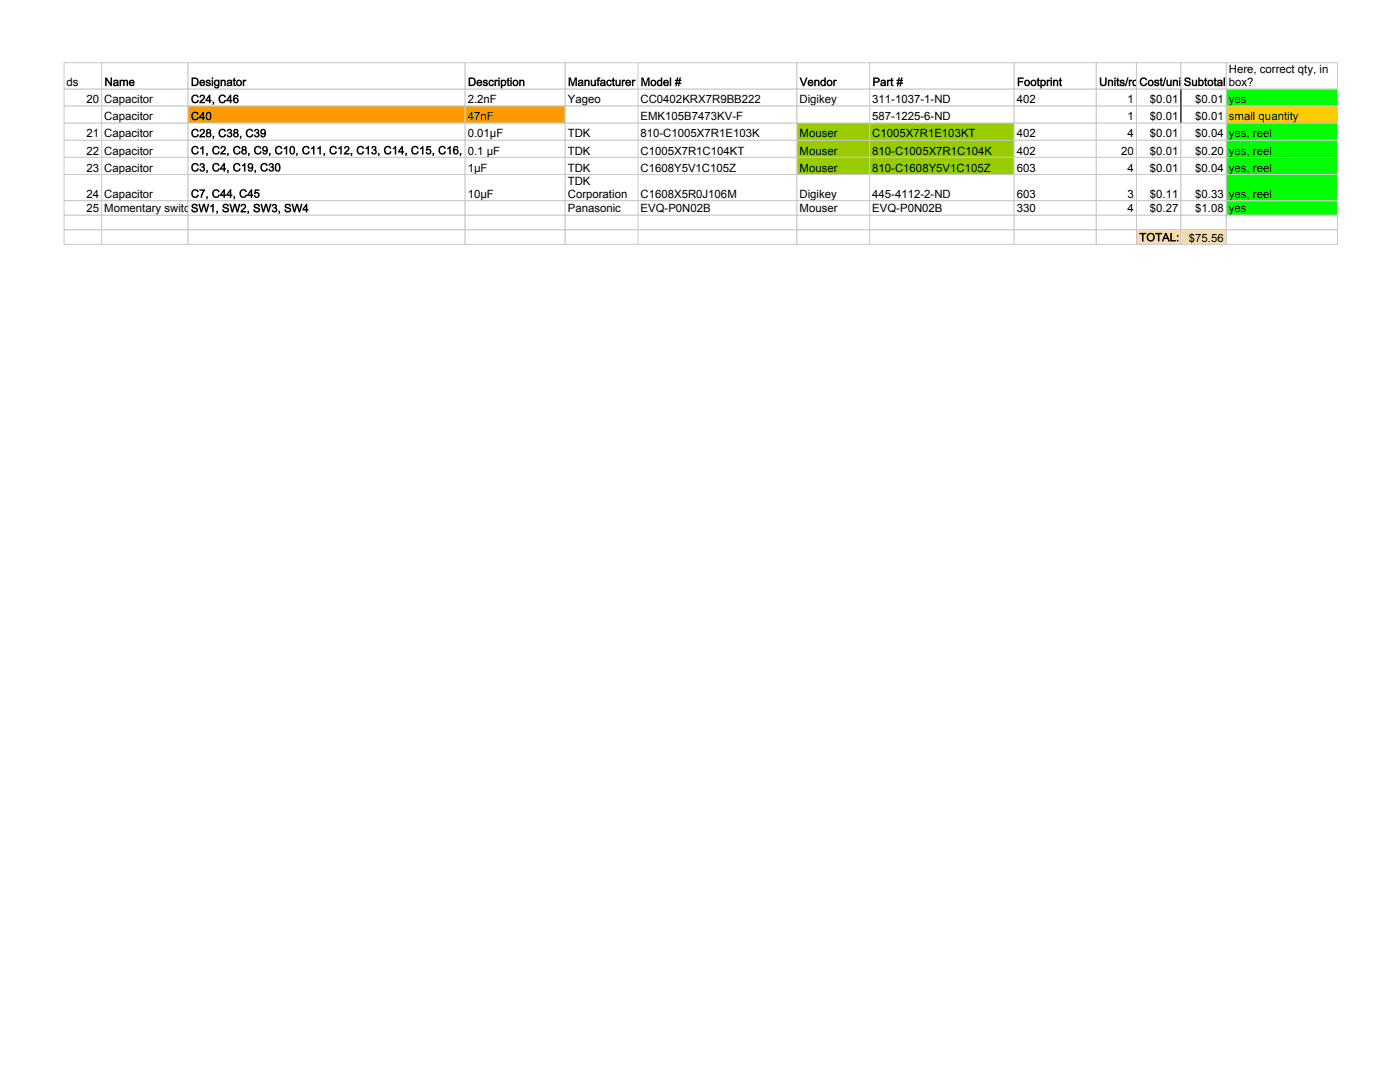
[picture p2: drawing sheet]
<svg xmlns="http://www.w3.org/2000/svg" width="279mm" height="216mm" viewBox="0 0 279 216" stroke-linecap="round" stroke-linejoin="round" font-family="sans-serif">
<defs><g id="words">
<g font-size="2.3">
<text x="13.3" y="17.2">ds</text>
<text x="245.2" y="14.6">Here, correct qty, in</text>
<text x="245.2" y="17.2">box?</text>
<text x="17.3" y="20.6">20</text>
<text x="20.8" y="20.6">Capacitor</text>
<text x="93.3" y="20.6">2.2nF</text>
<text x="113.3" y="20.6">Yageo</text>
<text x="127.8" y="20.6">CC0402KRX7R9BB222</text>
<text x="159.6" y="20.6">Digikey</text>
<text x="174.1" y="20.6">311-1037-1-ND</text>
<text x="202.9" y="20.6">402</text>
<text x="225" y="20.6">1</text>
<text x="229.5" y="20.6">$0.01</text>
<text x="238.5" y="20.6">$0.01</text>
<text x="245.2" y="20.6">yes</text>
<text x="17.3" y="27.4">21</text>
<text x="20.8" y="24">Capacitor</text>
<text x="20.8" y="27.4">Capacitor</text>
<text x="93.3" y="24">47nF</text>
<text x="93.3" y="27.4">0.01μF</text>
<text x="113.3" y="27.4">TDK</text>
<text x="127.8" y="24">EMK105B7473KV-F</text>
<text x="127.8" y="27.4">810-C1005X7R1E103K</text>
<text x="159.6" y="27.4">Mouser</text>
<text x="174.1" y="24">587-1225-6-ND</text>
<text x="174.1" y="27.4">C1005X7R1E103KT</text>
<text x="202.9" y="27.4">402</text>
<text x="225" y="24">1</text>
<text x="225" y="27.4">4</text>
<text x="229.5" y="24">$0.01</text>
<text x="229.5" y="27.4">$0.01</text>
<text x="238.5" y="24">$0.01</text>
<text x="238.5" y="27.4">$0.04</text>
<text x="245.2" y="24">small quantity</text>
<text x="245.2" y="27.4">yes, reel</text>
<text x="17.3" y="30.9">22</text>
<text x="17.3" y="34.3">23</text>
<text x="20.8" y="30.9">Capacitor</text>
<text x="20.8" y="34.3">Capacitor</text>
<text x="93.3" y="30.9">0.1 μF</text>
<text x="93.3" y="34.3">1μF</text>
<text x="113.3" y="30.9">TDK</text>
<text x="113.3" y="34.3">TDK</text>
<text x="127.8" y="30.9">C1005X7R1C104KT</text>
<text x="127.8" y="34.3">C1608Y5V1C105Z</text>
<text x="159.6" y="30.9">Mouser</text>
<text x="159.6" y="34.3">Mouser</text>
<text x="174.1" y="30.9">810-C1005X7R1C104K</text>
<text x="174.1" y="34.3">810-C1608Y5V1C105Z</text>
<text x="202.9" y="30.9">402</text>
<text x="202.9" y="34.3">603</text>
<text x="223.8" y="30.9">20</text>
<text x="225" y="34.3">4</text>
<text x="229.5" y="30.9">$0.01</text>
<text x="229.5" y="34.3">$0.01</text>
<text x="238.5" y="30.9">$0.20</text>
<text x="238.5" y="34.3">$0.04</text>
<text x="245.2" y="30.9">yes, reel</text>
<text x="245.2" y="34.3">yes, reel</text>
<text x="17.3" y="39.5">24</text>
<text x="20.8" y="39.5">Capacitor</text>
<text x="93.3" y="39.5">10μF</text>
<text x="113.3" y="36.9">TDK</text>
<text x="113.3" y="39.5">Corporation</text>
<text x="127.8" y="39.5">C1608X5R0J106M</text>
<text x="159.6" y="39.5">Digikey</text>
<text x="174.1" y="39.5">445-4112-2-ND</text>
<text x="202.9" y="39.5">603</text>
<text x="225" y="39.5">3</text>
<text x="229.5" y="39.5">$0.11</text>
<text x="238.5" y="39.5">$0.33</text>
<text x="245.2" y="39.5">yes, reel</text>
<text x="17.3" y="42.4">25</text>
<text x="20.8" y="42.4">Momentary switch</text>
<text x="113.3" y="42.4">Panasonic</text>
<text x="127.8" y="42.4">EVQ-P0N02B</text>
<text x="159.6" y="42.4">Mouser</text>
<text x="174.1" y="42.4">EVQ-P0N02B</text>
<text x="202.9" y="42.4">330</text>
<text x="225" y="42.4">4</text>
<text x="229.5" y="42.4">$0.27</text>
<text x="238.5" y="42.4">$1.08</text>
<text x="245.2" y="42.4">yes</text>
<text x="237.3" y="48.2">$75.56</text>
</g>
<g font-size="2.3" fill="#fff">
<text x="20.8" y="17.2">Name</text>
<text x="38" y="17.2">Designator</text>
<text x="93.3" y="17.2">Description</text>
<text x="113.3" y="17.2">Manufacturer</text>
<text x="127.8" y="17.2">Model #</text>
<text x="159.6" y="17.2">Vendor</text>
<text x="174.1" y="17.2">Part #</text>
<text x="202.9" y="17.2">Footprint</text>
<text x="219.3" y="17.2">Units/robot</text>
<text x="227.3" y="17.2">Cost/unit</text>
<text x="236.2" y="17.2">Subtotal</text>
<text x="38" y="20.6">C24, C46</text>
<text x="38" y="27.4">C28, C38, C39</text>
<text x="38" y="30.8">C1, C2, C8, C9, C10, C11, C12, C13, C14, C15, C16, C17, C18, C21, C31, C32, C33, C34, C36, C37, C42</text>
<text x="38" y="34.3">C3, C4, C19, C30</text>
<text x="38" y="39.5">C7, C44, C45</text>
<text x="38" y="42.4">SW1, SW2, SW3, SW4</text>
</g>
<text font-size="2.3" fill="#f90" x="38" y="24">C40</text>
<text font-size="2.3" fill="#fadcb3" x="227.3" y="48.2">TOTAL:</text>
</g></defs>
<path d="M12.8 17.8h7.5v3.4h-7.5z" fill="none" stroke="#c8c8c8" stroke-width=".2"/>
<path d="M20.3 17.8h17.2v3.4h-17.2z" fill="#fff"/>
<path d="M20.3 17.8h17.2v3.4h-17.2z" fill="none" stroke="#c8c8c8" stroke-width=".2"/>
<path d="M37.5 17.8h55.3v3.4h-55.3z" fill="#fff"/>
<path d="M37.5 17.8h55.3v3.4h-55.3z" fill="none" stroke="#c8c8c8" stroke-width=".2"/>
<path d="M38.4 19.1a.76 .76 0 0 1 1.3 .3l-.3 .1a.48 .48 0 0 0-.7-.3 .48 .48 0 0 0-.2 .6 .46 .46 0 0 0 .3 .5 .46 .46 0 0 0 .5-.1l.1-.3 .3 .1a.83 .83 0 0 1-1.2 .5 .83 .83 0 0 1-.2-1.3zM40 19a.56 .56 0 0 1 .8 0 .56 .56 0 0 1-.1 .9l-.5 .4h.7v.3h-1.1l.2-.5a.75 .75 0 0 0 .6-.9l-.3-.1-.2 .4-.3-.1zM41.7 18.9h.3v1h.2v.3h-.2v.4h-.3v-.4h-.7v-.2zM41.7 19.4l-.4 .5h.4zM42.4 20.3h.3v.5l-.2 .1zM43.8 19.1a.76 .76 0 0 1 .7-.2 .76 .76 0 0 1 .6 .5l-.3 .1a.48 .48 0 0 0-.6-.3 .48 .48 0 0 0-.3 .6 .46 .46 0 0 0 .3 .5 .46 .46 0 0 0 .5-.1l.1-.3 .3 .1a.83 .83 0 0 1-1.1 .5 .83 .83 0 0 1-.3-1.2zM45.9 18.9h.3v1h.2v.3h-.2v.4h-.3v-.4h-.7v-.2zM45.9 19.4l-.4 .5h.4zM46.7 19.1l.5-.2 .3 .1 .1 .4h-.3v-.2a.32 .32 0 0 0-.4 0 .32 .32 0 0 0-.1 .4 .57 .57 0 0 1 .8 .2 .57 .57 0 0 1-.3 .8 .57 .57 0 0 1-.8-.5v-.4zM46.8 20.1a.31 .31 0 0 0 .6 0 .31 .31 0 0 0-.6 0z" fill="#000"/>
<path d="M92.8 17.8h20v3.4h-20z" fill="#fff"/>
<path d="M92.8 17.8h20v3.4h-20z" fill="none" stroke="#c8c8c8" stroke-width=".2"/>
<path d="M112.8 17.8h14.5v3.4h-14.5z" fill="#fff"/>
<path d="M112.8 17.8h14.5v3.4h-14.5z" fill="none" stroke="#c8c8c8" stroke-width=".2"/>
<path d="M127.3 17.8h31.8v3.4h-31.8z" fill="#fff"/>
<path d="M127.3 17.8h31.8v3.4h-31.8z" fill="none" stroke="#c8c8c8" stroke-width=".2"/>
<path d="M159.1 17.8h14.5v3.4h-14.5z" fill="#fff"/>
<path d="M159.1 17.8h14.5v3.4h-14.5z" fill="none" stroke="#c8c8c8" stroke-width=".2"/>
<path d="M173.6 17.8h28.8v3.4h-28.8z" fill="#fff"/>
<path d="M173.6 17.8h28.8v3.4h-28.8z" fill="none" stroke="#c8c8c8" stroke-width=".2"/>
<path d="M202.4 17.8h16.4v3.4h-16.4z" fill="#fff"/>
<path d="M202.4 17.8h16.4v3.4h-16.4z" fill="none" stroke="#c8c8c8" stroke-width=".2"/>
<path d="M218.8 17.8h8v3.4h-8z" fill="#fff"/>
<path d="M218.8 17.8h8v3.4h-8z" fill="none" stroke="#c8c8c8" stroke-width=".2"/>
<path d="M226.8 17.8h8.9v3.4h-8.9z" fill="#fff"/>
<path d="M226.8 17.8h8.9v3.4h-8.9z" fill="none" stroke="#c8c8c8" stroke-width=".2"/>
<path d="M235.7 17.8v3.4" fill="none" stroke="#000" stroke-width=".2"/>
<path d="M235.7 17.8h9v3.4h-9z" fill="#fff"/>
<path d="M235.7 17.8h9v3.4h-9z" fill="none" stroke="#c8c8c8" stroke-width=".2"/>
<path d="M235.7 17.8v3.4" fill="none" stroke="#000" stroke-width=".2"/>
<path d="M244.7 17.8h22.2v3.4h-22.2z" fill="#0f0"/>
<path d="M244.7 17.8h22.2v3.4h-22.2z" fill="none" stroke="#c8c8c8" stroke-width=".2"/>
<path d="M12.8 21.2h7.5v3.4h-7.5z" fill="#fff"/>
<path d="M12.8 21.2h7.5v3.4h-7.5z" fill="none" stroke="#c8c8c8" stroke-width=".2"/>
<path d="M20.3 21.2h17.2v3.4h-17.2z" fill="#fff"/>
<path d="M20.3 21.2h17.2v3.4h-17.2z" fill="none" stroke="#c8c8c8" stroke-width=".2"/>
<path d="M37.5 21.2h55.3v3.4h-55.3z" fill="#f90"/>
<path d="M37.5 21.2h55.3v3.4h-55.3z" fill="none" stroke="#c8c8c8" stroke-width=".2"/>
<path d="M38.4 22.5a.76 .76 0 0 1 1.3 .3l-.3 .1a.48 .48 0 0 0-.7-.3 .48 .48 0 0 0-.2 .7 .46 .46 0 0 0 .3 .4 .46 .46 0 0 0 .5-.1l.1-.3 .3 .1a.83 .83 0 0 1-1.2 .5 .83 .83 0 0 1-.2-1.3zM40.5 22.3h.2v1h.2v.3h-.2v.4h-.3v-.4h-.7v-.2zM40.4 22.8l-.4 .5h.4zM41.3 22.4a.72 .72 0 0 1 .8 .2 .72 .72 0 0 1 .1 .8 .55 .55 0 0 1-.5 .6 .55 .55 0 0 1-.6-.5v-.6zM41.4 22.6a.97 .97 0 0 0 .2 1.2 .82 .82 0 0 0 0-1.3z" fill="#000"/>
<path d="M92.8 21.2h20v3.4h-20z" fill="#f90"/>
<path d="M92.8 21.2h20v3.4h-20z" fill="none" stroke="#c8c8c8" stroke-width=".2"/>
<path d="M112.8 21.2h14.5v3.4h-14.5z" fill="#fff"/>
<path d="M112.8 21.2h14.5v3.4h-14.5z" fill="none" stroke="#c8c8c8" stroke-width=".2"/>
<path d="M127.3 21.2h31.8v3.4h-31.8z" fill="#fff"/>
<path d="M127.3 21.2h31.8v3.4h-31.8z" fill="none" stroke="#c8c8c8" stroke-width=".2"/>
<path d="M159.1 21.2h14.5v3.4h-14.5z" fill="#fff"/>
<path d="M159.1 21.2h14.5v3.4h-14.5z" fill="none" stroke="#c8c8c8" stroke-width=".2"/>
<path d="M173.6 21.2h28.8v3.4h-28.8z" fill="#fff"/>
<path d="M173.6 21.2h28.8v3.4h-28.8z" fill="none" stroke="#c8c8c8" stroke-width=".2"/>
<path d="M202.4 21.2h16.4v3.4h-16.4z" fill="#fff"/>
<path d="M202.4 21.2h16.4v3.4h-16.4z" fill="none" stroke="#c8c8c8" stroke-width=".2"/>
<path d="M218.8 21.2h8v3.4h-8z" fill="#fff"/>
<path d="M218.8 21.2h8v3.4h-8z" fill="none" stroke="#c8c8c8" stroke-width=".2"/>
<path d="M226.8 21.2h8.9v3.4h-8.9z" fill="#fff"/>
<path d="M226.8 21.2h8.9v3.4h-8.9z" fill="none" stroke="#c8c8c8" stroke-width=".2"/>
<path d="M235.7 21.2v3.4" fill="none" stroke="#000" stroke-width=".2"/>
<path d="M235.7 21.2h9v3.4h-9z" fill="#fff"/>
<path d="M235.7 21.2h9v3.4h-9z" fill="none" stroke="#c8c8c8" stroke-width=".2"/>
<path d="M235.7 21.2v3.4" fill="none" stroke="#000" stroke-width=".2"/>
<path d="M244.7 21.2h22.2v3.4h-22.2z" fill="#fc0"/>
<path d="M244.7 21.2h22.2v3.4h-22.2z" fill="none" stroke="#c8c8c8" stroke-width=".2"/>
<path d="M12.8 24.6h7.5v3.4h-7.5z" fill="#fff"/>
<path d="M12.8 24.6h7.5v3.4h-7.5z" fill="none" stroke="#c8c8c8" stroke-width=".2"/>
<path d="M20.3 24.6h17.2v3.4h-17.2z" fill="#fff"/>
<path d="M20.3 24.6h17.2v3.4h-17.2z" fill="none" stroke="#c8c8c8" stroke-width=".2"/>
<path d="M37.5 24.6h55.3v3.4h-55.3z" fill="#fff"/>
<path d="M37.5 24.6h55.3v3.4h-55.3z" fill="none" stroke="#c8c8c8" stroke-width=".2"/>
<path d="M38.4 25.9a.76 .76 0 0 1 1.3 .3l-.3 .1a.48 .48 0 0 0-.7-.3 .48 .48 0 0 0-.2 .7 .46 .46 0 0 0 .3 .4 .46 .46 0 0 0 .5-.1l.1-.3 .3 .1a.83 .83 0 0 1-1.2 .5 .83 .83 0 0 1-.2-1.3zM40 25.8a.56 .56 0 0 1 .8 .1 .56 .56 0 0 1-.1 .8l-.5 .4h.7v.3h-1.1l.2-.5a.75 .75 0 0 0 .6-.9h-.3l-.2 .3h-.3zM41.3 25.8a.5 .5 0 0 1 .6 0 .5 .5 0 0 1 .1 .6 .58 .58 0 0 1 .1 .9 .58 .58 0 0 1-.8 0 .58 .58 0 0 1-.1-.8l-.1-.3zM41.4 26.2a.22 .22 0 0 0 .4 0 .22 .22 0 0 0-.4 0zM41.3 26.9a.3 .3 0 0 0 .6 0 .3 .3 0 0 0-.6 0zM42.4 27.1h.3v.5l-.2 .2zM43.8 26a.76 .76 0 0 1 .7-.3 .76 .76 0 0 1 .6 .5l-.3 .1a.48 .48 0 0 0-.6-.3 .48 .48 0 0 0-.3 .7 .46 .46 0 0 0 .3 .4 .46 .46 0 0 0 .5-.1l.1-.3 .3 .1a.83 .83 0 0 1-1.1 .5 .83 .83 0 0 1-.3-1.2zM45.4 25.8a.5 .5 0 0 1 .7 0 .5 .5 0 0 1 .1 .7 .57 .57 0 0 1-.2 .9 .57 .57 0 0 1-.8-.5h.3l.1 .2a.29 .29 0 0 0 .4 0 .29 .29 0 0 0 0-.4 .29 .29 0 0 0-.4 0v-.3a.25 .25 0 0 0 .3-.1 .25 .25 0 0 0 0-.3h-.3l-.1 .3-.3-.1zM46.7 25.8a.5 .5 0 0 1 .7 0 .5 .5 0 0 1 0 .7 .56 .56 0 0 1 0 .8 .56 .56 0 0 1-.8 0 .56 .56 0 0 1 .1-.8l-.2-.3zM46.8 26.2a.25 .25 0 0 0 .5 0 .25 .25 0 0 0-.5 0zM46.8 26.9a.3 .3 0 0 0 .6 0 .3 .3 0 0 0-.6 0zM47.9 27.1h.3l-.1 .5-.2 .2zM49.2 26a.76 .76 0 0 1 .8-.3 .76 .76 0 0 1 .6 .5l-.4 .1a.48 .48 0 0 0-.6-.3 .48 .48 0 0 0-.2 .7 .46 .46 0 0 0 .2 .4 .46 .46 0 0 0 .6-.1l.1-.3 .3 .1a.84 .84 0 0 1-1.3 .5 .84 .84 0 0 1-.1-1.3zM50.9 25.8a.5 .5 0 0 1 .7 0 .5 .5 0 0 1 0 .7 .57 .57 0 0 1-.1 .9 .57 .57 0 0 1-.8-.5h.2l.2 .2a.29 .29 0 0 0 .3 0 .29 .29 0 0 0 0-.4 .29 .29 0 0 0-.3 0v-.3a.25 .25 0 0 0 .3-.1 .25 .25 0 0 0 0-.3h-.3l-.1 .3-.3-.1zM52.1 25.9a.7 .7 0 0 1 .9 0 .7 .7 0 0 1 .1 .9 .56 .56 0 0 1-.5 .6 .56 .56 0 0 1-.6-.4l.2-.1a.32 .32 0 0 0 .5 .2 .32 .32 0 0 0 .1-.4v.1a.58 .58 0 0 1-.8-.2 .58 .58 0 0 1 .1-.7zM52.2 26.3a.3 .3 0 0 0 .6 0 .3 .3 0 0 0-.6 0z" fill="#000"/>
<path d="M92.8 24.6h20v3.4h-20z" fill="#fff"/>
<path d="M92.8 24.6h20v3.4h-20z" fill="none" stroke="#c8c8c8" stroke-width=".2"/>
<path d="M112.8 24.6h14.5v3.4h-14.5z" fill="#fff"/>
<path d="M112.8 24.6h14.5v3.4h-14.5z" fill="none" stroke="#c8c8c8" stroke-width=".2"/>
<path d="M127.3 24.6h31.8v3.4h-31.8z" fill="#fff"/>
<path d="M127.3 24.6h31.8v3.4h-31.8z" fill="none" stroke="#c8c8c8" stroke-width=".2"/>
<path d="M159.1 24.6h14.5v3.4h-14.5z" fill="#9c0"/>
<path d="M159.1 24.6h14.5v3.4h-14.5z" fill="none" stroke="#c8c8c8" stroke-width=".2"/>
<path d="M173.6 24.6h28.8v3.4h-28.8z" fill="#9c0"/>
<path d="M173.6 24.6h28.8v3.4h-28.8z" fill="none" stroke="#c8c8c8" stroke-width=".2"/>
<path d="M202.4 24.6h16.4v3.4h-16.4z" fill="#fff"/>
<path d="M202.4 24.6h16.4v3.4h-16.4z" fill="none" stroke="#c8c8c8" stroke-width=".2"/>
<path d="M218.8 24.6h8v3.4h-8z" fill="#fff"/>
<path d="M218.8 24.6h8v3.4h-8z" fill="none" stroke="#c8c8c8" stroke-width=".2"/>
<path d="M226.8 24.6h8.9v3.4h-8.9z" fill="#fff"/>
<path d="M226.8 24.6h8.9v3.4h-8.9z" fill="none" stroke="#c8c8c8" stroke-width=".2"/>
<path d="M235.7 24.6h9v3.4h-9z" fill="#fff"/>
<path d="M235.7 24.6h9v3.4h-9z" fill="none" stroke="#c8c8c8" stroke-width=".2"/>
<path d="M244.7 24.6h22.2v3.4h-22.2z" fill="#0f0"/>
<path d="M244.7 24.6h22.2v3.4h-22.2z" fill="none" stroke="#c8c8c8" stroke-width=".2"/>
<path d="M12.8 28h7.5v3.4h-7.5z" fill="#fff"/>
<path d="M12.8 28h7.5v3.4h-7.5z" fill="none" stroke="#c8c8c8" stroke-width=".2"/>
<path d="M20.3 28h17.2v3.4h-17.2z" fill="#fff"/>
<path d="M20.3 28h17.2v3.4h-17.2z" fill="none" stroke="#c8c8c8" stroke-width=".2"/>
<path d="M37.5 28h55.3v3.4h-55.3z" fill="#fff"/>
<path d="M37.5 28h55.3v3.4h-55.3z" fill="none" stroke="#c8c8c8" stroke-width=".2"/>
<path d="M38.4 29.3a.76 .76 0 0 1 1.3 .3l-.3 .1a.48 .48 0 0 0-.7-.3 .48 .48 0 0 0-.2 .7 .46 .46 0 0 0 .3 .4 .46 .46 0 0 0 .5-.1l.1-.2h.3a.83 .83 0 0 1-1.2 .5 .83 .83 0 0 1-.2-1.3zM39.9 29.5l.5-.4h.2v1.7h-.3v-1.2l-.4 .2zM41.2 30.5h.3l-.1 .5-.2 .2zM42.6 29.3a.76 .76 0 0 1 1.2 .3l-.3 .1a.48 .48 0 0 0-.6-.3 .48 .48 0 0 0-.2 .7 .46 .46 0 0 0 .2 .4 .46 .46 0 0 0 .6-.1l.1-.2h.3a.83 .83 0 0 1-1.2 .5 .83 .83 0 0 1-.2-1.3zM44.1 29.2a.56 .56 0 0 1 .9 .1 .56 .56 0 0 1-.2 .8l-.5 .5h.8v.2h-1.2l.3-.5a.75 .75 0 0 0 .5-.9h-.2l-.2 .3h-.3zM45.3 30.5h.3v.5l-.2 .2zM46.7 29.3a.76 .76 0 0 1 1.3 .3l-.3 .1a.48 .48 0 0 0-.6-.3 .48 .48 0 0 0-.3 .7 .46 .46 0 0 0 .3 .4 .46 .46 0 0 0 .5-.1l.1-.2h.3a.83 .83 0 0 1-1.2 .5 .83 .83 0 0 1-.2-1.3zM48.3 29.2a.5 .5 0 0 1 .7 0 .5 .5 0 0 1 .1 .7 .58 .58 0 0 1 .1 .8 .58 .58 0 0 1-.9 0 .58 .58 0 0 1 0-.8l-.1-.3zM48.5 29.6a.22 .22 0 0 0 .4 0 .22 .22 0 0 0-.4 0zM48.4 30.3a.3 .3 0 0 0 .6 0 .3 .3 0 0 0-.6 0zM49.5 30.5h.3v.5l-.2 .2zM50.9 29.3a.76 .76 0 0 1 1.3 .3l-.3 .1a.48 .48 0 0 0-.7-.3 .48 .48 0 0 0-.2 .7 .46 .46 0 0 0 .3 .4 .46 .46 0 0 0 .5-.1l.1-.2h.3a.83 .83 0 0 1-1.2 .5 .83 .83 0 0 1-.2-1.3zM52.5 29.3a.7 .7 0 0 1 .9 0 .7 .7 0 0 1 0 .9 .56 .56 0 0 1-.4 .6 .56 .56 0 0 1-.7-.4l.3-.1a.32 .32 0 0 0 .5 .2 .32 .32 0 0 0 .1-.4v.1a.58 .58 0 0 1-.8-.1 .58 .58 0 0 1 .1-.8zM52.5 29.7a.35 .35 0 0 0 .7 0 .35 .35 0 0 0-.7 0zM53.7 30.5h.3l-.1 .5-.2 .2zM55.1 29.3a.76 .76 0 0 1 1.3 .3l-.3 .1a.48 .48 0 0 0-.7-.3 .48 .48 0 0 0-.2 .7 .46 .46 0 0 0 .3 .4 .46 .46 0 0 0 .5-.1l.1-.2h.3a.83 .83 0 0 1-1.2 .5 .83 .83 0 0 1-.2-1.3zM56.6 29.5l.5-.4h.2v1.7h-.3v-1.2l-.4 .2zM58 29.2a.72 .72 0 0 1 .8 .2 .72 .72 0 0 1 .1 .9 .55 .55 0 0 1-.5 .6 .55 .55 0 0 1-.6-.5v-.7zM58.1 29.5a.97 .97 0 0 0 .2 1.1 .83 .83 0 0 0 0-1.2zM59.1 30.5h.3v.5l-.2 .2zM60.5 29.3a.76 .76 0 0 1 1.3 .3l-.3 .1a.48 .48 0 0 0-.6-.3 .48 .48 0 0 0-.3 .7 .46 .46 0 0 0 .3 .4 .46 .46 0 0 0 .5-.1l.1-.2h.3a.83 .83 0 0 1-1.2 .5 .83 .83 0 0 1-.2-1.3zM62.1 29.5l.5-.4h.2v1.7h-.3v-1.2l-.4 .2zM63.3 29.5l.5-.4h.2v1.7h-.3v-1.2l-.4 .2zM64.6 30.5h.3l-.1 .5-.2 .2zM66 29.3a.76 .76 0 0 1 1.2 .3l-.3 .1a.48 .48 0 0 0-.6-.3 .48 .48 0 0 0-.2 .7 .46 .46 0 0 0 .2 .4 .46 .46 0 0 0 .6-.1l.1-.2h.3a.83 .83 0 0 1-1.2 .5 .83 .83 0 0 1-.2-1.3zM67.5 29.5l.5-.4h.2v1.7h-.3v-1.2l-.4 .2zM68.8 29.2a.56 .56 0 0 1 .8 .1 .56 .56 0 0 1-.1 .8l-.5 .5h.8v.2h-1.2l.2-.5a.76 .76 0 0 0 .6-.9h-.3l-.2 .3h-.3zM70 30.5h.3v.5l-.2 .2zM71.4 29.4a.76 .76 0 0 1 .7-.3 .76 .76 0 0 1 .6 .5l-.3 .1a.48 .48 0 0 0-.7-.3 .48 .48 0 0 0-.2 .7 .46 .46 0 0 0 .3 .4 .46 .46 0 0 0 .5-.1l.1-.2h.3a.84 .84 0 0 1-1.2 .5 .84 .84 0 0 1-.1-1.3zM73 29.5l.4-.4h.2v1.7h-.3v-1.2l-.3 .2zM74.3 29.2a.5 .5 0 0 1 .7 0 .5 .5 0 0 1 0 .7 .57 .57 0 0 1-.1 .9 .57 .57 0 0 1-.8-.5h.2l.2 .2a.29 .29 0 0 0 .3 0 .29 .29 0 0 0 0-.4 .29 .29 0 0 0-.3 0v-.3a.25 .25 0 0 0 .3-.1 .25 .25 0 0 0 0-.3h-.3l-.1 .3-.3-.1zM75.4 30.5h.4l-.1 .5-.2 .2zM76.8 29.3a.76 .76 0 0 1 1.3 .3l-.3 .1a.48 .48 0 0 0-.6-.3 .48 .48 0 0 0-.3 .7 .46 .46 0 0 0 .3 .4 .46 .46 0 0 0 .5-.1l.1-.2h.4a.83 .83 0 0 1-1.3 .5 .83 .83 0 0 1-.2-1.3zM78.4 29.5l.5-.4h.2v1.7h-.3v-1.2l-.4 .2zM80.2 29.1h.2v1.1h.3v.2h-.3v.4h-.3v-.4h-.7v-.2zM80.1 29.6l-.3 .6h.3zM80.9 30.5h.3l-.1 .5-.2 .2zM82.3 29.3a.76 .76 0 0 1 1.3 .3l-.3 .1a.48 .48 0 0 0-.7-.3 .48 .48 0 0 0-.2 .7 .46 .46 0 0 0 .3 .4 .46 .46 0 0 0 .5-.1l.1-.2h.3a.83 .83 0 0 1-1.2 .5 .83 .83 0 0 1-.2-1.3zM83.8 29.5l.5-.4h.2v1.7h-.3v-1.2l-.4 .2zM85.1 29.1h.9v.3h-.6l-.1 .3a.59 .59 0 0 1 .8 .4 .59 .59 0 0 1-.5 .7 .59 .59 0 0 1-.7-.5h.3l.2 .3a.32 .32 0 0 0 .4-.3 .32 .32 0 0 0-.4-.3l-.4 .1zM86.3 30.5h.3v.5l-.2 .2zM87.7 29.3a.76 .76 0 0 1 1.3 .3l-.3 .1a.48 .48 0 0 0-.6-.3 .48 .48 0 0 0-.3 .7 .46 .46 0 0 0 .3 .4 .46 .46 0 0 0 .5-.1l.1-.2h.3a.83 .83 0 0 1-1.2 .5 .83 .83 0 0 1-.2-1.3zM89.3 29.5l.5-.4h.2v1.7h-.3v-1.2l-.4 .2zM90.6 29.3l.5-.2 .2 .1 .2 .4h-.3v-.2a.32 .32 0 0 0-.4 0 .32 .32 0 0 0-.1 .4 .57 .57 0 0 1 .8 .2 .57 .57 0 0 1-.4 .8 .57 .57 0 0 1-.7-.4v-.5zM90.7 30.3a.31 .31 0 0 0 .6 0 .31 .31 0 0 0-.6 0zM91.8 30.5h.3l-.1 .5-.2 .2zM92.9 29.1v1.8zM92.9 29.1v1.7zM92.9 29.1v1.7zM92.9 30.5v.7zM92.9 29.1v1.8zM92.9 29.1v1.7zM92.9 29.1v1.8zM92.9 29.4v.4zM92.9 30v.6zM92.9 30.5v.7zM92.9 29.1v1.8zM92.9 29.1v1.7zM92.9 29.1v1.7zM92.9 30.5v.7zM92.9 29.1v1.8zM92.9 29.1v1.8zM92.9 29.1v1.7zM92.9 30.5v.7zM92.9 29.1v1.8zM92.9 29.1v1.8zM92.9 29.1v1.7zM92.9 30.5v.7zM92.9 29.1v1.8zM92.9 29.1v1.8zM92.9 29.1v1.8zM92.9 30.5v.7zM92.9 29.1v1.8zM92.9 29.1v1.8zM92.9 29.1v1.7zM92.9 29.6v.6zM92.9 30.5v.7zM92.9 29.1v1.8zM92.9 29.1v1.8zM92.9 29.1v1.8zM92.9 30v.6zM92.9 30.5v.7zM92.9 29.1v1.8zM92.9 29.1v1.8zM92.9 29.1v1.7zM92.9 30.5v.7zM92.9 29.1v1.8zM92.9 29.1v1.7zM92.9 29.6v.6zM92.9 29.1v1.7z" fill="#000"/>
<path d="M92.8 28h20v3.4h-20z" fill="#fff"/>
<path d="M92.8 28h20v3.4h-20z" fill="none" stroke="#c8c8c8" stroke-width=".2"/>
<path d="M112.8 28h14.5v3.4h-14.5z" fill="#fff"/>
<path d="M112.8 28h14.5v3.4h-14.5z" fill="none" stroke="#c8c8c8" stroke-width=".2"/>
<path d="M127.3 28h31.8v3.4h-31.8z" fill="#fff"/>
<path d="M127.3 28h31.8v3.4h-31.8z" fill="none" stroke="#c8c8c8" stroke-width=".2"/>
<path d="M159.1 28h14.5v3.4h-14.5z" fill="#9c0"/>
<path d="M159.1 28h14.5v3.4h-14.5z" fill="none" stroke="#c8c8c8" stroke-width=".2"/>
<path d="M173.6 28h28.8v3.4h-28.8z" fill="#9c0"/>
<path d="M173.6 28h28.8v3.4h-28.8z" fill="none" stroke="#c8c8c8" stroke-width=".2"/>
<path d="M202.4 28h16.4v3.4h-16.4z" fill="#fff"/>
<path d="M202.4 28h16.4v3.4h-16.4z" fill="none" stroke="#c8c8c8" stroke-width=".2"/>
<path d="M218.8 28h8v3.4h-8z" fill="#fff"/>
<path d="M218.8 28h8v3.4h-8z" fill="none" stroke="#c8c8c8" stroke-width=".2"/>
<path d="M226.8 28h8.9v3.4h-8.9z" fill="#fff"/>
<path d="M226.8 28h8.9v3.4h-8.9z" fill="none" stroke="#c8c8c8" stroke-width=".2"/>
<path d="M235.7 28h9v3.4h-9z" fill="#fff"/>
<path d="M235.7 28h9v3.4h-9z" fill="none" stroke="#c8c8c8" stroke-width=".2"/>
<path d="M244.7 28h22.2v3.4h-22.2z" fill="#0f0"/>
<path d="M244.7 28h22.2v3.4h-22.2z" fill="none" stroke="#c8c8c8" stroke-width=".2"/>
<path d="M12.8 31.4h7.5v3.4h-7.5z" fill="#fff"/>
<path d="M12.8 31.4h7.5v3.4h-7.5z" fill="none" stroke="#c8c8c8" stroke-width=".2"/>
<path d="M20.3 31.4h17.2v3.4h-17.2z" fill="#fff"/>
<path d="M20.3 31.4h17.2v3.4h-17.2z" fill="none" stroke="#c8c8c8" stroke-width=".2"/>
<path d="M37.5 31.4h55.3v3.4h-55.3z" fill="#fff"/>
<path d="M37.5 31.4h55.3v3.4h-55.3z" fill="none" stroke="#c8c8c8" stroke-width=".2"/>
<path d="M38.4 32.7a.76 .76 0 0 1 1.3 .4h-.3a.48 .48 0 0 0-.7-.3 .48 .48 0 0 0-.2 .7 .46 .46 0 0 0 .3 .5 .46 .46 0 0 0 .5-.2l.1-.2 .3 .1a.83 .83 0 0 1-1.2 .4 .83 .83 0 0 1-.2-1.2zM40 32.6a.5 .5 0 0 1 .7 0 .5 .5 0 0 1 0 .7 .57 .57 0 0 1-.1 1 .57 .57 0 0 1-.8-.6h.3l.1 .3a.29 .29 0 0 0 .4-.1 .29 .29 0 0 0 0-.4 .29 .29 0 0 0-.4 0v-.3h.3l.1-.3-.3-.1-.2 .3-.3-.1zM41.2 33.9h.3l-.1 .5-.2 .2zM42.6 32.7a.76 .76 0 0 1 1.2 .4h-.3a.48 .48 0 0 0-.6-.3 .48 .48 0 0 0-.2 .7 .46 .46 0 0 0 .2 .5 .46 .46 0 0 0 .6-.2l.1-.2 .3 .1a.83 .83 0 0 1-1.2 .4 .83 .83 0 0 1-.2-1.2zM44.7 32.5h.2v1.1h.2v.3h-.2v.4h-.3v-.4h-.7v-.3zM44.6 33l-.4 .6h.4zM45.3 33.9h.3v.5l-.2 .2zM46.7 32.7a.76 .76 0 0 1 1.3 .4h-.3a.48 .48 0 0 0-.6-.3 .48 .48 0 0 0-.3 .7 .46 .46 0 0 0 .3 .5 .46 .46 0 0 0 .5-.2l.1-.2 .3 .1a.83 .83 0 0 1-1.2 .4 .83 .83 0 0 1-.2-1.2zM48.3 32.9l.5-.4h.2v1.8h-.3v-1.3l-.4 .2zM49.6 32.7a.7 .7 0 0 1 .8 .1 .7 .7 0 0 1 .1 .8 .56 .56 0 0 1-.5 .7 .56 .56 0 0 1-.6-.5h.3a.32 .32 0 0 0 .5 .2 .32 .32 0 0 0 .1-.5v.1a.57 .57 0 0 1-.8-.1 .57 .57 0 0 1 .1-.8zM49.6 33.1a.3 .3 0 0 0 .6 0 .3 .3 0 0 0-.6 0zM50.8 33.9h.3l-.1 .5-.2 .2zM52.2 32.7a.76 .76 0 0 1 1.3 .4h-.3a.48 .48 0 0 0-.7-.3 .48 .48 0 0 0-.2 .7 .46 .46 0 0 0 .2 .5 .46 .46 0 0 0 .6-.2l.1-.2 .3 .1a.83 .83 0 0 1-1.2 .4 .83 .83 0 0 1-.2-1.2zM53.8 32.6a.5 .5 0 0 1 .7 0 .5 .5 0 0 1 0 .7 .57 .57 0 0 1-.1 1 .57 .57 0 0 1-.8-.6h.3l.1 .3a.29 .29 0 0 0 .4-.1 .29 .29 0 0 0-.1-.4 .29 .29 0 0 0-.3 0v-.3a.25 .25 0 0 0 .3-.1 .25 .25 0 0 0 0-.3h-.3l-.1 .3-.3-.1zM55.1 32.6a.72 .72 0 0 1 .8 .2 .72 .72 0 0 1 .1 .9 .55 .55 0 0 1-.5 .6 .55 .55 0 0 1-.6-.5v-.7zM55.2 32.9a.97 .97 0 0 0 .2 1.1 .83 .83 0 0 0 0-1.2z" fill="#000"/>
<path d="M92.8 31.4h20v3.4h-20z" fill="#fff"/>
<path d="M92.8 31.4h20v3.4h-20z" fill="none" stroke="#c8c8c8" stroke-width=".2"/>
<path d="M112.8 31.4h14.5v3.4h-14.5z" fill="#fff"/>
<path d="M112.8 31.4h14.5v3.4h-14.5z" fill="none" stroke="#c8c8c8" stroke-width=".2"/>
<path d="M127.3 31.4h31.8v3.4h-31.8z" fill="#fff"/>
<path d="M127.3 31.4h31.8v3.4h-31.8z" fill="none" stroke="#c8c8c8" stroke-width=".2"/>
<path d="M159.1 31.4h14.5v3.4h-14.5z" fill="#9c0"/>
<path d="M159.1 31.4h14.5v3.4h-14.5z" fill="none" stroke="#c8c8c8" stroke-width=".2"/>
<path d="M173.6 31.4h28.8v3.4h-28.8z" fill="#9c0"/>
<path d="M173.6 31.4h28.8v3.4h-28.8z" fill="none" stroke="#c8c8c8" stroke-width=".2"/>
<path d="M202.4 31.4h16.4v3.4h-16.4z" fill="#fff"/>
<path d="M202.4 31.4h16.4v3.4h-16.4z" fill="none" stroke="#c8c8c8" stroke-width=".2"/>
<path d="M218.8 31.4h8v3.4h-8z" fill="#fff"/>
<path d="M218.8 31.4h8v3.4h-8z" fill="none" stroke="#c8c8c8" stroke-width=".2"/>
<path d="M226.8 31.4h8.9v3.4h-8.9z" fill="#fff"/>
<path d="M226.8 31.4h8.9v3.4h-8.9z" fill="none" stroke="#c8c8c8" stroke-width=".2"/>
<path d="M235.7 31.4h9v3.4h-9z" fill="#fff"/>
<path d="M235.7 31.4h9v3.4h-9z" fill="none" stroke="#c8c8c8" stroke-width=".2"/>
<path d="M244.7 31.4h22.2v3.4h-22.2z" fill="#0f0"/>
<path d="M244.7 31.4h22.2v3.4h-22.2z" fill="none" stroke="#c8c8c8" stroke-width=".2"/>
<path d="M12.8 34.8h7.5v5.3h-7.5z" fill="#fff"/>
<path d="M12.8 34.8h7.5v5.3h-7.5z" fill="none" stroke="#c8c8c8" stroke-width=".2"/>
<path d="M20.3 34.8h17.2v5.3h-17.2z" fill="#fff"/>
<path d="M20.3 34.8h17.2v5.3h-17.2z" fill="none" stroke="#c8c8c8" stroke-width=".2"/>
<path d="M37.5 34.8h55.3v5.3h-55.3z" fill="#fff"/>
<path d="M37.5 34.8h55.3v5.3h-55.3z" fill="none" stroke="#c8c8c8" stroke-width=".2"/>
<path d="M38.4 38a.76 .76 0 0 1 1.3 .3l-.3 .1a.48 .48 0 0 0-.7-.3 .48 .48 0 0 0-.2 .6 .46 .46 0 0 0 .3 .5 .46 .46 0 0 0 .5-.1l.1-.3 .3 .1a.83 .83 0 0 1-1.2 .5 .83 .83 0 0 1-.2-1.3zM39.8 37.8h1.1l-.6 1.7h-.3v-.3l.5-1.1h-.7zM41.2 39.2h.3l-.1 .5-.2 .1zM42.6 38a.76 .76 0 0 1 1.2 .3l-.3 .1a.48 .48 0 0 0-.6-.3 .48 .48 0 0 0-.2 .6 .46 .46 0 0 0 .2 .5 .46 .46 0 0 0 .6-.1l.1-.3 .3 .1a.83 .83 0 0 1-1.2 .5 .83 .83 0 0 1-.2-1.3zM44.7 37.8h.2v1h.2v.3h-.2v.4h-.3v-.4h-.7v-.2zM44.6 38.3l-.4 .5h.4zM45.9 37.8h.3v1h.2v.3h-.2v.4h-.3v-.4h-.7v-.2zM45.9 38.3l-.4 .5h.4zM46.6 39.2h.3v.5l-.2 .1zM48 38a.76 .76 0 0 1 1.3 .3l-.3 .1a.48 .48 0 0 0-.7-.3 .48 .48 0 0 0-.2 .6 .46 .46 0 0 0 .3 .5 .46 .46 0 0 0 .5-.1l.1-.3 .3 .1a.83 .83 0 0 1-1.2 .5 .83 .83 0 0 1-.2-1.3zM50.1 37.8h.2v1h.2v.3h-.2v.4h-.3v-.4h-.7v-.2zM50 38.3l-.3 .5h.3zM50.9 37.8h.9v.3h-.7l-.1 .3a.59 .59 0 0 1 .8 .4 .59 .59 0 0 1-.4 .7 .59 .59 0 0 1-.7-.5l.3-.1 .1 .3a.32 .32 0 0 0 .4-.3 .32 .32 0 0 0-.4-.3l-.4 .1z" fill="#000"/>
<path d="M92.8 34.8h20v5.3h-20z" fill="#fff"/>
<path d="M92.8 34.8h20v5.3h-20z" fill="none" stroke="#c8c8c8" stroke-width=".2"/>
<path d="M112.8 34.8h14.5v5.3h-14.5z" fill="#fff"/>
<path d="M112.8 34.8h14.5v5.3h-14.5z" fill="none" stroke="#c8c8c8" stroke-width=".2"/>
<path d="M127.3 34.8h31.8v5.3h-31.8z" fill="#fff"/>
<path d="M127.3 34.8h31.8v5.3h-31.8z" fill="none" stroke="#c8c8c8" stroke-width=".2"/>
<path d="M159.1 34.8h14.5v5.3h-14.5z" fill="#fff"/>
<path d="M159.1 34.8h14.5v5.3h-14.5z" fill="none" stroke="#c8c8c8" stroke-width=".2"/>
<path d="M173.6 34.8h28.8v5.3h-28.8z" fill="#fff"/>
<path d="M173.6 34.8h28.8v5.3h-28.8z" fill="none" stroke="#c8c8c8" stroke-width=".2"/>
<path d="M202.4 34.8h16.4v5.3h-16.4z" fill="#fff"/>
<path d="M202.4 34.8h16.4v5.3h-16.4z" fill="none" stroke="#c8c8c8" stroke-width=".2"/>
<path d="M218.8 34.8h8v5.3h-8z" fill="#fff"/>
<path d="M218.8 34.8h8v5.3h-8z" fill="none" stroke="#c8c8c8" stroke-width=".2"/>
<path d="M226.8 34.8h8.9v5.3h-8.9z" fill="#fff"/>
<path d="M226.8 34.8h8.9v5.3h-8.9z" fill="none" stroke="#c8c8c8" stroke-width=".2"/>
<path d="M235.7 34.8h9v5.3h-9z" fill="#fff"/>
<path d="M235.7 34.8h9v5.3h-9z" fill="none" stroke="#c8c8c8" stroke-width=".2"/>
<path d="M244.7 34.8h22.2v5.3h-22.2z" fill="#0f0"/>
<path d="M244.7 34.8h22.2v5.3h-22.2z" fill="none" stroke="#c8c8c8" stroke-width=".2"/>
<path d="M12.8 40.1h7.5v2.9h-7.5z" fill="#fff"/>
<path d="M12.8 40.1h7.5v2.9h-7.5z" fill="none" stroke="#c8c8c8" stroke-width=".2"/>
<path d="M20.3 40.1h17.2v2.9h-17.2z" fill="#fff"/>
<path d="M20.3 40.1h17.2v2.9h-17.2z" fill="none" stroke="#c8c8c8" stroke-width=".2"/>
<path d="M37.5 40.1h55.3v2.9h-55.3z" fill="#fff"/>
<path d="M37.5 40.1h55.3v2.9h-55.3z" fill="none" stroke="#c8c8c8" stroke-width=".2"/>
<path d="M38.3 40.8a.69 .69 0 0 1 1.2 .4h-.3a.35 .35 0 0 0-.3-.3 .35 .35 0 0 0-.4 .3h.1a.9 .9 0 0 1 .9 .8 .72 .72 0 0 1-.7 .4 .72 .72 0 0 1-.7-.6l.3-.1a.37 .37 0 0 0 .4 .5 .37 .37 0 0 0 .4-.4l-.1-.1a.63 .63 0 0 1-.7-.2 .63 .63 0 0 1-.1-.7zM39.6 40.7h.3l.3 1.4 .3-1.4h.4l.3 1.4 .3-1.4h.3l-.5 1.7h-.3l-.3-1.5-.4 1.5h-.3zM42 41.1l.4-.4h.3v1.7h-.3v-1.2l-.4 .2zM43.2 42.1h.3l-.1 .5-.1 .1zM44.5 40.8a.69 .69 0 0 1 1.2 .4h-.3a.35 .35 0 0 0-.3-.3 .35 .35 0 0 0-.4 .3h.1a.9 .9 0 0 1 .9 .8 .72 .72 0 0 1-.7 .4 .72 .72 0 0 1-.7-.6l.3-.1a.37 .37 0 0 0 .4 .5 .37 .37 0 0 0 .4-.4l-.1-.1a.63 .63 0 0 1-.7-.2 .63 .63 0 0 1-.1-.7zM45.8 40.7h.3l.3 1.4 .3-1.4h.3l.4 1.4 .3-1.4h.3l-.5 1.7h-.3l-.3-1.5-.4 1.5h-.3zM48.2 40.8a.56 .56 0 0 1 .8 0 .56 .56 0 0 1-.1 .9l-.5 .4h.7v.3h-1.1l.2-.5a.76 .76 0 0 0 .6-.9l-.3-.1-.2 .3h-.3zM49.4 42.1h.3l-.1 .5-.2 .1zM50.7 40.8a.69 .69 0 0 1 1.2 .4h-.3a.35 .35 0 0 0-.3-.3 .35 .35 0 0 0-.4 .3h.1a.89 .89 0 0 1 .9 .8 .72 .72 0 0 1-.7 .4 .72 .72 0 0 1-.7-.6l.3-.1a.37 .37 0 0 0 .4 .4 .37 .37 0 0 0 .4-.3l-.1-.1a.63 .63 0 0 1-.7-.2 .63 .63 0 0 1-.1-.7zM52 40.7h.3l.3 1.4 .3-1.4h.3l.4 1.4 .3-1.4h.3l-.5 1.7h-.3l-.3-1.5-.4 1.5h-.3zM54.4 40.8a.5 .5 0 0 1 .7-.1 .5 .5 0 0 1 0 .7 .57 .57 0 0 1-.1 1 .57 .57 0 0 1-.8-.5l.3-.1 .1 .3a.29 .29 0 0 0 .4-.1 .29 .29 0 0 0 0-.3 .29 .29 0 0 0-.4-.1v-.3a.25 .25 0 0 0 .3 0 .25 .25 0 0 0 0-.3h-.3l-.1 .2h-.3zM55.6 42.1h.3l-.1 .5-.2 .1zM56.9 40.8a.69 .69 0 0 1 1.2 .4h-.3a.35 .35 0 0 0-.3-.3 .35 .35 0 0 0-.4 .3 .9 .9 0 0 1 1 .8 .72 .72 0 0 1-.8 .4 .72 .72 0 0 1-.6-.6l.3-.1a.37 .37 0 0 0 .4 .5 .37 .37 0 0 0 .4-.4l-.1-.1a.63 .63 0 0 1-.7-.2 .63 .63 0 0 1-.1-.7zM58.2 40.7h.3l.3 1.4 .3-1.4h.3l.4 1.4 .3-1.4h.3l-.5 1.7h-.3l-.3-1.5-.4 1.5h-.3zM61.1 40.7h.2v1h.2v.3h-.2v.4h-.3v-.4h-.7v-.2zM61 41.2l-.3 .5h.3z" fill="#000"/>
<path d="M92.8 40.1h20v2.9h-20z" fill="#fff"/>
<path d="M92.8 40.1h20v2.9h-20z" fill="none" stroke="#c8c8c8" stroke-width=".2"/>
<path d="M112.8 40.1h14.5v2.9h-14.5z" fill="#fff"/>
<path d="M112.8 40.1h14.5v2.9h-14.5z" fill="none" stroke="#c8c8c8" stroke-width=".2"/>
<path d="M127.3 40.1h31.8v2.9h-31.8z" fill="#fff"/>
<path d="M127.3 40.1h31.8v2.9h-31.8z" fill="none" stroke="#c8c8c8" stroke-width=".2"/>
<path d="M159.1 40.1h14.5v2.9h-14.5z" fill="#fff"/>
<path d="M159.1 40.1h14.5v2.9h-14.5z" fill="none" stroke="#c8c8c8" stroke-width=".2"/>
<path d="M173.6 40.1h28.8v2.9h-28.8z" fill="#fff"/>
<path d="M173.6 40.1h28.8v2.9h-28.8z" fill="none" stroke="#c8c8c8" stroke-width=".2"/>
<path d="M202.4 40.1h16.4v2.9h-16.4z" fill="#fff"/>
<path d="M202.4 40.1h16.4v2.9h-16.4z" fill="none" stroke="#c8c8c8" stroke-width=".2"/>
<path d="M218.8 40.1h8v2.9h-8z" fill="#fff"/>
<path d="M218.8 40.1h8v2.9h-8z" fill="none" stroke="#c8c8c8" stroke-width=".2"/>
<path d="M226.8 40.1h8.9v2.9h-8.9z" fill="#fff"/>
<path d="M226.8 40.1h8.9v2.9h-8.9z" fill="none" stroke="#c8c8c8" stroke-width=".2"/>
<path d="M235.7 40.1h9v2.9h-9z" fill="#fff"/>
<path d="M235.7 40.1h9v2.9h-9z" fill="none" stroke="#c8c8c8" stroke-width=".2"/>
<path d="M244.7 40.1h22.2v2.9h-22.2z" fill="#0f0"/>
<path d="M244.7 40.1h22.2v2.9h-22.2z" fill="none" stroke="#c8c8c8" stroke-width=".2"/>
<path d="M12.8 43h7.5v2.9h-7.5z" fill="#fff"/>
<path d="M12.8 43h7.5v2.9h-7.5z" fill="none" stroke="#c8c8c8" stroke-width=".2"/>
<path d="M20.3 43h17.2v2.9h-17.2z" fill="#fff"/>
<path d="M20.3 43h17.2v2.9h-17.2z" fill="none" stroke="#c8c8c8" stroke-width=".2"/>
<path d="M37.5 43h55.3v2.9h-55.3z" fill="#fff"/>
<path d="M37.5 43h55.3v2.9h-55.3z" fill="none" stroke="#c8c8c8" stroke-width=".2"/>
<path d="M92.8 43h20v2.9h-20z" fill="#fff"/>
<path d="M92.8 43h20v2.9h-20z" fill="none" stroke="#c8c8c8" stroke-width=".2"/>
<path d="M112.8 43h14.5v2.9h-14.5z" fill="#fff"/>
<path d="M112.8 43h14.5v2.9h-14.5z" fill="none" stroke="#c8c8c8" stroke-width=".2"/>
<path d="M127.3 43h31.8v2.9h-31.8z" fill="#fff"/>
<path d="M127.3 43h31.8v2.9h-31.8z" fill="none" stroke="#c8c8c8" stroke-width=".2"/>
<path d="M159.1 43h14.5v2.9h-14.5z" fill="#fff"/>
<path d="M159.1 43h14.5v2.9h-14.5z" fill="none" stroke="#c8c8c8" stroke-width=".2"/>
<path d="M173.6 43h28.8v2.9h-28.8z" fill="#fff"/>
<path d="M173.6 43h28.8v2.9h-28.8z" fill="none" stroke="#c8c8c8" stroke-width=".2"/>
<path d="M202.4 43h16.4v2.9h-16.4z" fill="#fff"/>
<path d="M202.4 43h16.4v2.9h-16.4z" fill="none" stroke="#c8c8c8" stroke-width=".2"/>
<path d="M218.8 43h8v2.9h-8z" fill="#fff"/>
<path d="M218.8 43h8v2.9h-8z" fill="none" stroke="#c8c8c8" stroke-width=".2"/>
<path d="M226.8 43h8.9v2.9h-8.9z" fill="#fff"/>
<path d="M226.8 43h8.9v2.9h-8.9z" fill="none" stroke="#c8c8c8" stroke-width=".2"/>
<path d="M235.7 43h9v2.9h-9z" fill="#fff"/>
<path d="M235.7 43h9v2.9h-9z" fill="none" stroke="#c8c8c8" stroke-width=".2"/>
<path d="M244.7 43h22.2v2.9h-22.2z" fill="#fff"/>
<path d="M244.7 43h22.2v2.9h-22.2z" fill="none" stroke="#c8c8c8" stroke-width=".2"/>
<path d="M12.8 45.9h7.5v2.9h-7.5z" fill="#fff"/>
<path d="M12.8 45.9h7.5v2.9h-7.5z" fill="none" stroke="#c8c8c8" stroke-width=".2"/>
<path d="M20.3 45.9h17.2v2.9h-17.2z" fill="#fff"/>
<path d="M20.3 45.9h17.2v2.9h-17.2z" fill="none" stroke="#c8c8c8" stroke-width=".2"/>
<path d="M37.5 45.9h55.3v2.9h-55.3z" fill="#fff"/>
<path d="M37.5 45.9h55.3v2.9h-55.3z" fill="none" stroke="#c8c8c8" stroke-width=".2"/>
<path d="M92.8 45.9h20v2.9h-20z" fill="#fff"/>
<path d="M92.8 45.9h20v2.9h-20z" fill="none" stroke="#c8c8c8" stroke-width=".2"/>
<path d="M112.8 45.9h14.5v2.9h-14.5z" fill="#fff"/>
<path d="M112.8 45.9h14.5v2.9h-14.5z" fill="none" stroke="#c8c8c8" stroke-width=".2"/>
<path d="M127.3 45.9h31.8v2.9h-31.8z" fill="#fff"/>
<path d="M127.3 45.9h31.8v2.9h-31.8z" fill="none" stroke="#c8c8c8" stroke-width=".2"/>
<path d="M159.1 45.9h14.5v2.9h-14.5z" fill="#fff"/>
<path d="M159.1 45.9h14.5v2.9h-14.5z" fill="none" stroke="#c8c8c8" stroke-width=".2"/>
<path d="M173.6 45.9h28.8v2.9h-28.8z" fill="#fff"/>
<path d="M173.6 45.9h28.8v2.9h-28.8z" fill="none" stroke="#c8c8c8" stroke-width=".2"/>
<path d="M202.4 45.9h16.4v2.9h-16.4z" fill="#fff"/>
<path d="M202.4 45.9h16.4v2.9h-16.4z" fill="none" stroke="#c8c8c8" stroke-width=".2"/>
<path d="M218.8 45.9h8v2.9h-8z" fill="#fff"/>
<path d="M218.8 45.9h8v2.9h-8z" fill="none" stroke="#c8c8c8" stroke-width=".2"/>
<path d="M226.8 45.9h8.9v2.9h-8.9z" fill="#fadcb3"/>
<path d="M226.8 45.9h8.9v2.9h-8.9z" fill="none" stroke="#c8c8c8" stroke-width=".2"/>
<path d="M227.4 46.5h1.4v.3h-.6v1.4h-.3v-1.4h-.5zM228.8 47.3a.86 .86 0 0 1 1.7 0 .86 .86 0 0 1-1.7 0zM229.3 46.9a.6 .6 0 0 0-.1 .9 .6 .6 0 0 0 1-.1 .6 .6 0 0 0-.3-.9l-.2-.1zM230.5 46.5h1.4v.3h-.5v1.4h-.3v-1.4h-.6zM232.5 46.5h.3l.7 1.7h-.3l-.2-.5h-.6l-.2 .5h-.4zM232.7 46.7l-.2 .7h.4zM233.6 46.5h.3v1.4h.8v.3h-1.1zM234.9 46.9h.3v.3h-.3zM234.9 47.9h.3v.3h-.3z" fill="#000"/>
<path d="M235.7 45.9h9v2.9h-9z" fill="#fadcb3"/>
<path d="M235.7 45.9h9v2.9h-9z" fill="none" stroke="#c8c8c8" stroke-width=".2"/>
<path d="M244.7 45.9h22.2v2.9h-22.2z" fill="#fff"/>
<path d="M244.7 45.9h22.2v2.9h-22.2z" fill="none" stroke="#c8c8c8" stroke-width=".2"/>
<path d="M12.8 12.5h7.5v5.3h-7.5z" fill="#fff"/>
<path d="M12.8 12.5h7.5v5.3h-7.5z" fill="none" stroke="#c8c8c8" stroke-width=".2"/>
<path d="M20.3 12.5h17.2v5.3h-17.2z" fill="#fff"/>
<path d="M20.3 12.5h17.2v5.3h-17.2z" fill="none" stroke="#c8c8c8" stroke-width=".2"/>
<path d="M21 15.5h.3l.8 1.1v-1.1h.3v1.7h-.3l-.8-1.2v1.2h-.3zM22.7 16.1a.61 .61 0 0 1 .8-.1 .61 .61 0 0 1 .2 .8v.4l-.3-.1a.46 .46 0 0 1-.6 .1 .46 .46 0 0 1-.2-.6 .46 .46 0 0 1 .6-.2l.1-.1-.2-.2-.3 .3-.2-.1zM22.9 16.7l-.1 .1a.25 .25 0 0 0 .4 .1 .25 .25 0 0 0 .1-.3zM23.9 15.9l1.5 .1 .2 1.2h-.3v-1l-.2-.1-.2 .2v.9h-.3v-.8a.2 .2 0 0 0-.2-.3 .2 .2 0 0 0-.2 .3v.8h-.3zM25.9 16.1a.6 .6 0 0 1 .7-.1 .6 .6 0 0 1 .3 .6h-.9a.29 .29 0 0 0 .3 .3 .29 .29 0 0 0 .3-.2h.3a.64 .64 0 0 1-1 .4 .64 .64 0 0 1 0-1zM26.1 16.2l-.1 .2h.6l-.1-.2z" fill="#000"/>
<path d="M37.5 12.5h55.3v5.3h-55.3z" fill="#fff"/>
<path d="M37.5 12.5h55.3v5.3h-55.3z" fill="none" stroke="#c8c8c8" stroke-width=".2"/>
<path d="M38.2 15.5h.6a.86 .86 0 0 1 .9 .8 .86 .86 0 0 1-.8 .9h-.7zM38.5 15.7v1.2a.62 .62 0 0 0 .9-.6 .62 .62 0 0 0-.9-.6zM39.9 16.1a.6 .6 0 0 1 .8-.1 .6 .6 0 0 1 .3 .6h-.9a.3 .3 0 0 0 .2 .3 .3 .3 0 0 0 .4-.2h.3a.64 .64 0 0 1-1 .4 .64 .64 0 0 1-.1-1zM40.2 16.2l-.1 .2h.5l-.1-.2zM41.1 16.1l.3-.2a.51 .51 0 0 1 .7 .4h-.3a.21 .21 0 0 0-.2-.2 .21 .21 0 0 0-.2 .2 .5 .5 0 0 1 .7 .7 .5 .5 0 0 1-.9 .1l-.2-.4h.3a.25 .25 0 0 0 .2 .2 .25 .25 0 0 0 .3-.1v-.1a.53 .53 0 0 1-.7-.6zM42.2 15.5h.3v.3h-.3zM42.2 15.9h.3v1.3h-.3zM42.9 16l.9-.1v1.1a.56 .56 0 0 1-.4 .7 .56 .56 0 0 1-.7-.5h.3a.27 .27 0 0 0 .3 .2 .27 .27 0 0 0 .2-.3 .64 .64 0 0 1-.8-.3 .64 .64 0 0 1 .2-.8zM43 16.2v.4l.2 .3a.4 .4 0 0 0 .3-.4 .4 .4 0 0 0-.3-.3zM44 15.9l.3 .1a.47 .47 0 0 1 .5-.1 .47 .47 0 0 1 .3 .5v.8h-.3v-.9l-.2-.2-.3 .2v.9h-.3zM45.3 16.1a.61 .61 0 0 1 .9-.1 .61 .61 0 0 1 .1 .8l.1 .4-.3-.1a.46 .46 0 0 1-.7 .1 .46 .46 0 0 1-.1-.6 .46 .46 0 0 1 .5-.2l.2-.1-.2-.2-.3 .3-.3-.1zM45.5 16.7v.1a.25 .25 0 0 0 .3 .1 .25 .25 0 0 0 .2-.3zM46.6 15.6l.3-.1v.4h.2v.3h-.2v.6l.2 .1v.3a.35 .35 0 0 1-.4 0 .35 .35 0 0 1-.1-.4v-.6h-.2zM47.1 16.5a.65 .65 0 0 1 1.3 0 .65 .65 0 0 1-1.3 0zM47.5 16.2l-.1 .5 .3 .3a.41 .41 0 0 0 .3-.5 .41 .41 0 0 0-.4-.3zM48.4 15.9l.8 .1-.1 .2-.3 .1-.1 .9h-.3z" fill="#000"/>
<path d="M92.8 12.5h20v5.3h-20z" fill="#fff"/>
<path d="M92.8 12.5h20v5.3h-20z" fill="none" stroke="#c8c8c8" stroke-width=".2"/>
<path d="M93.5 15.5h.6a.86 .86 0 0 1 .9 .8 .86 .86 0 0 1-.8 .9h-.7zM93.8 15.7v1.2a.62 .62 0 0 0 .9-.6 .62 .62 0 0 0-.9-.6zM95.2 16.1a.61 .61 0 0 1 .8-.1 .61 .61 0 0 1 .3 .6h-.9a.29 .29 0 0 0 .2 .3 .29 .29 0 0 0 .4-.2h.3a.64 .64 0 0 1-1 .4 .64 .64 0 0 1-.1-1zM95.5 16.2l-.1 .2h.5l-.1-.2zM96.4 16.1l.3-.2a.51 .51 0 0 1 .7 .4h-.3a.21 .21 0 0 0-.2-.2 .21 .21 0 0 0-.2 .2 .5 .5 0 0 1 .5 .2 .5 .5 0 0 1 .1 .6l-.4 .1-.4-.1-.2-.4h.3a.25 .25 0 0 0 .2 .2 .25 .25 0 0 0 .3-.1v-.1a.53 .53 0 0 1-.7-.6zM97.6 16.1l.6-.2 .2 .1 .2 .3-.3 .1-.2-.3a.42 .42 0 0 0-.3 .5 .42 .42 0 0 0 .3 .3l.2-.2h.3a.61 .61 0 0 1-.9 .4 .61 .61 0 0 1-.1-1zM98.7 15.9l.7 .1-.1 .2-.3 .1v.9h-.3zM99.4 15.5h.3v.3h-.3zM99.4 15.9h.3v1.3h-.3zM99.9 15.9l.3 .1a.62 .62 0 0 1 .9 .5 .62 .62 0 0 1-.9 .6v.5h-.3zM100.3 16.2l-.1 .5 .3 .3a.42 .42 0 0 0 .3-.5 .42 .42 0 0 0-.4-.4zM101.2 15.6l.3-.1v.4h.2v.3h-.2v.6l.2 .1 .1 .3a.35 .35 0 0 1-.4 0 .35 .35 0 0 1-.2-.4v-.6h-.1zM101.8 15.5h.3v.3h-.3zM101.8 15.9h.3v1.3h-.3zM102.3 16.5a.65 .65 0 0 1 1.3 0 .65 .65 0 0 1-1.3 0zM102.7 16.2l-.1 .5 .3 .3a.41 .41 0 0 0 .3-.5 .41 .41 0 0 0-.4-.3zM103.6 15.9l.3 .1a.47 .47 0 0 1 .5-.1 .47 .47 0 0 1 .3 .5v.8h-.3v-.9l-.2-.2-.3 .2v.9h-.3z" fill="#000"/>
<path d="M112.8 12.5h14.5v5.3h-14.5z" fill="#fff"/>
<path d="M112.8 12.5h14.5v5.3h-14.5z" fill="none" stroke="#c8c8c8" stroke-width=".2"/>
<path d="M113.5 15.5h.4l.4 1.3 .5-1.3h.3v1.7h-.3l.1-1.4-.5 1.4h-.2l-.5-1.5 .1 1.5h-.3zM115.4 16.1a.61 .61 0 0 1 .9-.1 .61 .61 0 0 1 .1 .8l.1 .4-.4-.1a.46 .46 0 0 1-.6 .1 .46 .46 0 0 1-.2-.6 .46 .46 0 0 1 .6-.2l.2-.1-.2-.2-.3 .3-.3-.1zM115.6 16.7v.1a.25 .25 0 0 0 .3 .1 .25 .25 0 0 0 .2-.3zM116.6 15.9l.3 .1a.48 .48 0 0 1 .5-.1 .48 .48 0 0 1 .3 .5v.8h-.3v-.9l-.2-.2-.2 .2-.1 .9h-.3zM117.9 15.9h.3v.7a.24 .24 0 0 0 .1 .3 .24 .24 0 0 0 .3-.2v-.8h.3v1.3l-.2-.1a.47 .47 0 0 1-.6 .1 .47 .47 0 0 1-.2-.5zM119.3 15.5h.5v.2l-.3 .1v.1h.2v.3h-.2v1h-.3v-1h-.2v-.3h.2zM119.9 16.1a.61 .61 0 0 1 .8-.1 .61 .61 0 0 1 .1 .8l.1 .4-.3-.1a.46 .46 0 0 1-.7 .1 .46 .46 0 0 1-.1-.6 .46 .46 0 0 1 .6-.2l.1-.1-.2-.2-.3 .3-.3-.1zM120 16.7v.1a.25 .25 0 0 0 .3 .1 .25 .25 0 0 0 .2-.3zM121.1 16.1l.6-.2 .2 .1 .2 .3-.3 .1-.2-.3a.42 .42 0 0 0-.3 .5 .42 .42 0 0 0 .3 .3l.2-.2h.3a.61 .61 0 0 1-.9 .4 .61 .61 0 0 1-.1-1zM122.2 15.6l.3-.1v.4h.2v.3h-.2v.6l.2 .1 .1 .3a.35 .35 0 0 1-.4 0 .35 .35 0 0 1-.2-.4v-.6h-.1zM122.8 15.9h.3v.7a.24 .24 0 0 0 .2 .3 .24 .24 0 0 0 .3-.2v-.8h.3v1.3l-.3-.1a.47 .47 0 0 1-.5 .1 .47 .47 0 0 1-.3-.5zM124.1 15.9l.7 .1-.1 .2-.3 .1v.9h-.3zM124.9 16.1a.6 .6 0 0 1 .8-.1 .6 .6 0 0 1 .3 .6h-.9a.29 .29 0 0 0 .2 .3 .29 .29 0 0 0 .4-.2h.3a.64 .64 0 0 1-1 .4 .64 .64 0 0 1-.1-1zM125.2 16.2l-.1 .2h.6l-.2-.2zM126.1 15.9l.8 .1-.1 .2-.4 .1v.9h-.3z" fill="#000"/>
<path d="M127.3 12.5h31.8v5.3h-31.8z" fill="#fff"/>
<path d="M127.3 12.5h31.8v5.3h-31.8z" fill="none" stroke="#c8c8c8" stroke-width=".2"/>
<path d="M128 15.5h.4l.4 1.3 .5-1.3h.3v1.7h-.3l.1-1.4-.5 1.4h-.2l-.5-1.5 .1 1.5h-.3zM129.8 16.5a.65 .65 0 0 1 1.3 0 .65 .65 0 0 1-1.3 0zM130.2 16.2l-.1 .5 .3 .3a.41 .41 0 0 0 .3-.5 .41 .41 0 0 0-.4-.3zM131.3 16h.6v-.5h.3v1.7l-.3-.1a.66 .66 0 0 1-.8-.3 .66 .66 0 0 1 .2-.8zM131.4 16.2v.5l.2 .3a.42 .42 0 0 0 .3-.5 .42 .42 0 0 0-.3-.3zM132.5 16.1a.6 .6 0 0 1 .7-.1 .6 .6 0 0 1 .3 .6h-.9a.3 .3 0 0 0 .3 .3 .3 .3 0 0 0 .3-.2h.3a.64 .64 0 0 1-1 .4 .64 .64 0 0 1 0-1zM132.7 16.2l-.1 .2h.6l-.1-.2zM133.7 15.5h.2v1.7h-.2zM135.1 15.4h.3l-.1 .5h.2l.1-.5h.3l-.1 .5h.2v.3h-.3v.3h.3v.2h-.4l-.1 .5h-.2l.1-.5h-.3l-.1 .5h-.2v-.5h-.1v-.2h.2l.1-.3h-.3v-.3h.3zM135.2 16.2v.3h.2l.1-.3z" fill="#000"/>
<path d="M159.1 12.5h14.5v5.3h-14.5z" fill="#fff"/>
<path d="M159.1 12.5h14.5v5.3h-14.5z" fill="none" stroke="#c8c8c8" stroke-width=".2"/>
<path d="M159.6 15.5h.3l.5 1.3 .5-1.3h.3l-.7 1.7h-.3zM161.3 16.1a.61 .61 0 0 1 .8-.1 .61 .61 0 0 1 .2 .6h-.8a.29 .29 0 0 0 .2 .3 .29 .29 0 0 0 .4-.2h.3a.64 .64 0 0 1-1 .4 .64 .64 0 0 1-.1-1zM161.6 16.2l-.1 .2h.5l-.1-.2zM162.5 15.9l.3 .1a.48 .48 0 0 1 .5-.1 .48 .48 0 0 1 .3 .5v.8h-.3l-.1-.9-.1-.2-.3 .2v.9h-.3zM163.9 16h.6v-.5h.3v1.7l-.3-.1a.66 .66 0 0 1-.8-.3 .66 .66 0 0 1 .2-.8zM164.1 16.2l-.1 .5 .3 .3a.42 .42 0 0 0 .2-.5 .42 .42 0 0 0-.3-.3zM165 16.5a.64 .64 0 0 1 1.2 0 .64 .64 0 0 1-1.2 0zM165.3 16.2v.5l.3 .3a.41 .41 0 0 0 .3-.5 .41 .41 0 0 0-.4-.3zM166.3 15.9l.7 .1-.1 .2-.3 .1v.9h-.3z" fill="#000"/>
<path d="M173.6 12.5h28.8v5.3h-28.8z" fill="#fff"/>
<path d="M173.6 12.5h28.8v5.3h-28.8z" fill="none" stroke="#c8c8c8" stroke-width=".2"/>
<path d="M174.2 15.5h.7a.54 .54 0 0 1 .7 .5 .54 .54 0 0 1-.7 .5h-.3v.7h-.4zM174.6 15.7v.5h.6a.26 .26 0 0 0 0-.4 .26 .26 0 0 0-.3-.1zM175.8 16.1a.61 .61 0 0 1 .8-.1 .61 .61 0 0 1 .2 .8l.1 .4-.4-.1a.46 .46 0 0 1-.6 .1 .46 .46 0 0 1-.2-.6 .46 .46 0 0 1 .6-.2l.2-.1-.2-.2-.3 .3-.3-.1zM176 16.7v.1a.25 .25 0 0 0 .3 .1 .25 .25 0 0 0 .1-.3zM177 15.9l.8 .1-.1 .2-.4 .1v.9h-.3zM177.8 15.6l.3-.1v.4h.2v.3h-.2v.6l.2 .1v.3a.35 .35 0 0 1-.4 0 .35 .35 0 0 1-.1-.4v-.6h-.1zM179.3 15.4h.3l-.1 .5h.3l.1-.5h.2l-.1 .5h.2v.3h-.2l-.1 .3h.3v.2h-.3l-.1 .5h-.3l.1-.5h-.3l-.1 .5h-.2l.1-.5h-.2v-.2h.2l.1-.3h-.3v-.3h.3zM179.5 16.2l-.1 .3h.2l.1-.3z" fill="#000"/>
<path d="M202.4 12.5h16.4v5.3h-16.4z" fill="#fff"/>
<path d="M202.4 12.5h16.4v5.3h-16.4z" fill="none" stroke="#c8c8c8" stroke-width=".2"/>
<path d="M203.1 15.5h1.2v.2h-.9v.5h.8v.2h-.8v.8h-.3zM204.4 16.5a.65 .65 0 0 1 1.3 0 .65 .65 0 0 1-1.3 0zM204.8 16.2l-.1 .5 .3 .3a.41 .41 0 0 0 .3-.5 .41 .41 0 0 0-.4-.3zM205.6 16.5a.65 .65 0 0 1 1.3 0 .65 .65 0 0 1-1.3 0zM206 16.2v.5l.2 .3a.41 .41 0 0 0 .3-.5 .41 .41 0 0 0-.3-.3zM207 15.6l.3-.1v.4h.2v.3h-.2v.6l.2 .1 .1 .3a.35 .35 0 0 1-.4 0 .35 .35 0 0 1-.2-.4v-.6h-.1zM207.6 15.9l.3 .1a.62 .62 0 0 1 .8 .5 .62 .62 0 0 1-.8 .6v.5h-.3zM208 16.2l-.1 .5 .3 .3a.42 .42 0 0 0 .2-.5 .42 .42 0 0 0-.3-.4zM208.9 15.9l.7 .1-.1 .2-.3 .1v.9h-.3zM209.6 15.5h.3v.3h-.3zM209.6 15.9h.3v1.3h-.3zM210.1 15.9l.3 .1a.48 .48 0 0 1 .6-.1 .48 .48 0 0 1 .2 .5v.8h-.3v-.9l-.2-.2-.2 .2-.1 .9h-.3zM211.5 15.6l.2-.1v.4h.2v.3h-.2v.6l.2 .1 .1 .3a.35 .35 0 0 1-.4 0 .35 .35 0 0 1-.1-.4v-.6h-.2z" fill="#000"/>
<path d="M218.8 12.5h8v5.3h-8z" fill="#fff"/>
<path d="M218.8 12.5h8v5.3h-8z" fill="none" stroke="#c8c8c8" stroke-width=".2"/>
<path d="M219.5 15.5h.3v.9a.39 .39 0 0 0 .2 .5 .39 .39 0 0 0 .5-.2v-1.2h.4v1a.69 .69 0 0 1-.7 .7 .69 .69 0 0 1-.7-.7zM221.1 15.9l.3 .1a.47 .47 0 0 1 .5-.1 .47 .47 0 0 1 .2 .5v.8h-.2l-.1-.9-.1-.2-.3 .2v.9h-.3zM222.4 15.5h.3v.3h-.3zM222.4 15.9h.3v1.3h-.3zM222.9 15.6l.3-.1v.4h.2v.3h-.2v.6l.2 .1v.3a.35 .35 0 0 1-.4 0 .35 .35 0 0 1-.1-.4v-.6h-.1zM223.6 16l.1-.1a.51 .51 0 0 1 .8 .4h-.3a.21 .21 0 0 0-.2-.2 .21 .21 0 0 0-.2 .2 .5 .5 0 0 1 .6 .3 .5 .5 0 0 1-.1 .6 .5 .5 0 0 1-.7-.1l-.2-.4h.3a.25 .25 0 0 0 .2 .2 .25 .25 0 0 0 .3-.1v-.1a.53 .53 0 0 1-.7-.6zM225 15.4h.2l-.5 1.8h-.2zM225.3 15.9l.7 .1-.1 .2-.3 .1v.9h-.3zM226.2 16a.39 .39 0 0 1 .4-.1 .39 .39 0 0 1 .3 .4v.7a.53 .53 0 0 1-.7 .1 .53 .53 0 0 1-.2-.7zM226.3 16.2v.5l.3 .3a.41 .41 0 0 0 .3-.5 .41 .41 0 0 0-.4-.3zM226.9 15.5v1.7zM226.9 16.1v.9zM226.9 15.9v1.3zM226.9 16.1v.9zM226.9 15.5v1.7z" fill="#000"/>
<path d="M226.8 12.5h8.9v5.3h-8.9z" fill="#fff"/>
<path d="M226.8 12.5h8.9v5.3h-8.9z" fill="none" stroke="#c8c8c8" stroke-width=".2"/>
<path d="M227.7 15.7a.76 .76 0 0 1 1.3 .3l-.3 .1a.48 .48 0 0 0-.7-.3 .48 .48 0 0 0-.2 .6 .46 .46 0 0 0 .2 .5 .46 .46 0 0 0 .6-.1l.1-.3 .3 .1a.83 .83 0 0 1-1.2 .5 .83 .83 0 0 1-.2-1.3zM229 16.5a.65 .65 0 0 1 1.3 0 .65 .65 0 0 1-1.3 0zM229.4 16.2v.5l.2 .3a.41 .41 0 0 0 .3-.5 .41 .41 0 0 0-.3-.3zM230.4 16.1l.2-.2a.51 .51 0 0 1 .7 .4h-.2a.21 .21 0 0 0-.2-.2 .21 .21 0 0 0-.3 .2h.1a.5 .5 0 0 1 .7 .7 .5 .5 0 0 1-.9 .1l-.2-.4h.3a.25 .25 0 0 0 .2 .2 .25 .25 0 0 0 .3-.1l-.1-.1a.53 .53 0 0 1-.6-.6zM231.6 15.6l.2-.1v.4h.3v.3h-.3v.6l.2 .1 .1 .3a.35 .35 0 0 1-.4 0 .35 .35 0 0 1-.1-.4v-.6h-.2zM232.5 15.4h.2l-.5 1.8h-.2zM232.8 15.9h.3v.7a.24 .24 0 0 0 .1 .3 .24 .24 0 0 0 .3-.2v-.8h.3v1.3l-.2-.1a.47 .47 0 0 1-.6 .1 .47 .47 0 0 1-.2-.5zM234.1 15.9l.2 .1a.48 .48 0 0 1 .6-.1 .48 .48 0 0 1 .2 .5v.8h-.3v-.9l-.2-.2-.2 .2-.1 .9h-.2zM235.3 15.5h.3v.3h-.3zM235.3 15.9h.3v1.3h-.3zM235.7 15.5v1.7z" fill="#000"/>
<path d="M235.7 12.5h9v5.3h-9z" fill="#fff"/>
<path d="M235.7 12.5h9v5.3h-9z" fill="none" stroke="#c8c8c8" stroke-width=".2"/>
<path d="M236.5 15.6a.69 .69 0 0 1 1.1 .4h-.3a.35 .35 0 0 0-.3-.3 .35 .35 0 0 0-.3 .3 .89 .89 0 0 1 1 .8 .72 .72 0 0 1-.8 .4 .72 .72 0 0 1-.6-.6l.3-.1a.37 .37 0 0 0 .4 .4 .37 .37 0 0 0 .3-.3l-.1-.1a.63 .63 0 0 1-.6-.2 .63 .63 0 0 1-.1-.7zM237.9 15.9h.3v.7a.24 .24 0 0 0 .1 .3 .24 .24 0 0 0 .3-.2v-.8h.3v1.3l-.3-.1a.47 .47 0 0 1-.5 .1 .47 .47 0 0 1-.2-.5zM239.1 15.5h.3v.5a.63 .63 0 0 1 .9 .6 .63 .63 0 0 1-.9 .5l-.3 .1zM239.5 16.2l-.1 .4 .3 .4a.42 .42 0 0 0 .3-.5 .42 .42 0 0 0-.4-.3zM240.4 15.6l.3-.1v.4h.2v.3h-.2v.6l.2 .1 .1 .3a.35 .35 0 0 1-.4 0 .35 .35 0 0 1-.2-.4v-.6h-.1zM241 16.5a.64 .64 0 0 1 1.2 0 .64 .64 0 0 1-1.2 0zM241.3 16.2v.5l.3 .3a.41 .41 0 0 0 .3-.5 .41 .41 0 0 0-.4-.3zM242.3 15.6l.3-.1v.4h.2v.3h-.2v.6l.2 .1 .1 .3a.35 .35 0 0 1-.4 0 .35 .35 0 0 1-.2-.4v-.6h-.1zM243 16.1a.61 .61 0 0 1 .8-.1 .61 .61 0 0 1 .2 .8l.1 .4-.4-.1a.46 .46 0 0 1-.6 .1 .46 .46 0 0 1-.2-.6 .46 .46 0 0 1 .6-.2l.2-.1-.3-.2-.2 .3-.3-.1zM243.2 16.7v.1a.25 .25 0 0 0 .3 .1 .25 .25 0 0 0 .1-.3zM244.2 15.5h.3v1.7h-.3z" fill="#000"/>
<path d="M244.7 12.5h22.2v5.3h-22.2z" fill="#fff"/>
<path d="M244.7 12.5h22.2v5.3h-22.2z" fill="none" stroke="#c8c8c8" stroke-width=".2"/>
<use href="#words"/>
</svg>
